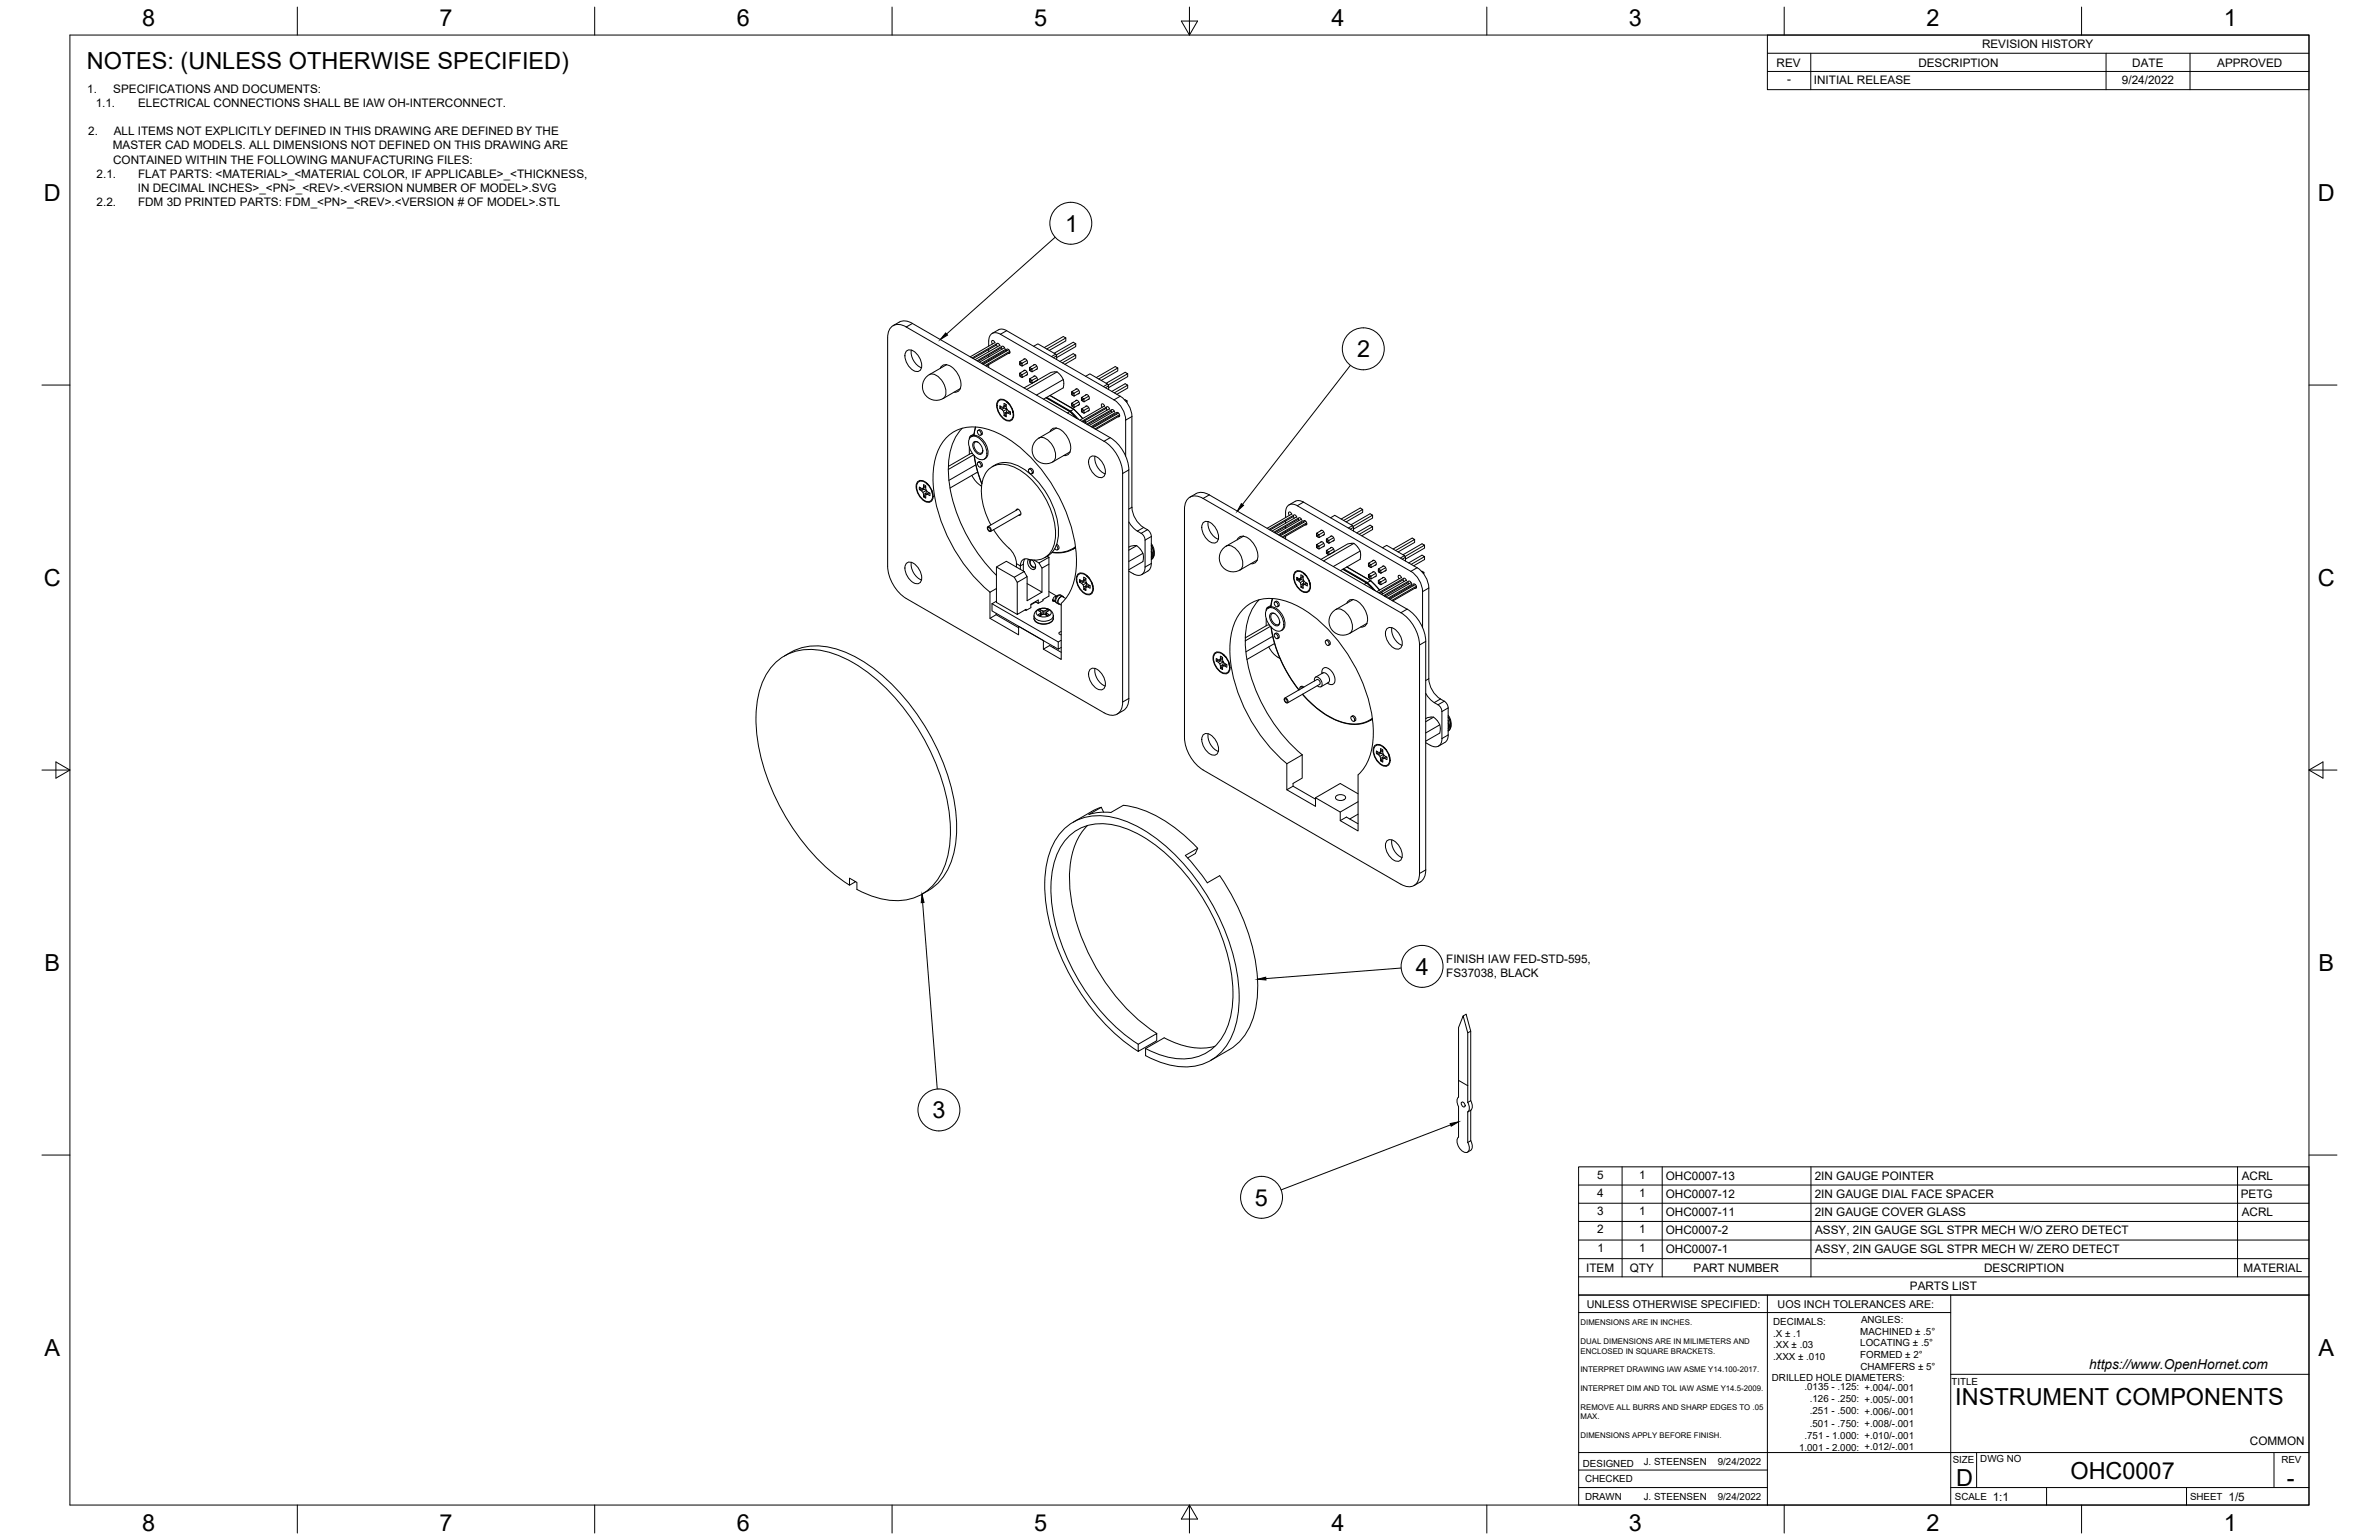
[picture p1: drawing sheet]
<svg xmlns="http://www.w3.org/2000/svg" width="864mm" height="559mm" viewBox="0 0 864 559" stroke-linecap="round" stroke-linejoin="round" font-family="sans-serif">
<defs><g id="words">
<g font-size="8.5">
<text x="51.6" y="9.4">8</text>
<text x="159.5" y="9.4">7</text>
<text x="267.5" y="9.4">6</text>
<text x="375.4" y="9.3">5</text>
<text x="483.4" y="9.4">4</text>
<text x="591.3" y="9.4">3</text>
<text x="699.3" y="9.4">2</text>
<text x="807.2" y="9.4">1</text>
<text x="31.5" y="25">NOTES: (UNLESS OTHERWISE SPECIFIED)</text>
<text x="16" y="72.9">D</text>
<text x="841.4" y="72.9">D</text>
<text x="386.7" y="84.1">1</text>
<text x="492.6" y="129.6">2</text>
<text x="16" y="212.6">C</text>
<text x="841.4" y="212.6">C</text>
<text x="16.2" y="352.3">B</text>
<text x="514" y="353.7">4</text>
<text x="841.7" y="352.3">B</text>
<text x="338.5" y="405.8">3</text>
<text x="455.6" y="437.5">5</text>
<text x="16.2" y="492">A</text>
<text x="841.7" y="492">A</text>
<text x="709.8" y="510">INSTRUMENT COMPONENTS</text>
<text x="710.1" y="539.1">D</text>
<text x="751.6" y="536.7">OHC0007</text>
<text x="830.1" y="539.1">-</text>
<text x="51.6" y="555.5">8</text>
<text x="159.5" y="555.5">7</text>
<text x="267.5" y="555.5">6</text>
<text x="375.4" y="555.4">5</text>
<text x="483.4" y="555.5">4</text>
<text x="591.3" y="555.5">3</text>
<text x="699.3" y="555.5">2</text>
<text x="807.2" y="555.5">1</text>
</g>
<text font-size="5" x="758.4" y="496.8">https://www.OpenHornet.com</text>
<g font-size="4.3">
<text x="719.5" y="17.6">REVISION HISTORY</text>
<text x="644.9" y="24.2">REV</text>
<text x="696.4" y="24.2">DESCRIPTION</text>
<text x="774" y="24.2">DATE</text>
<text x="804.9" y="24.2">APPROVED</text>
<text x="31.7" y="33.7">1.</text>
<text x="41.1" y="33.7">SPECIFICATIONS AND DOCUMENTS:</text>
<text x="648.7" y="30.2">-</text>
<text x="658.5" y="30.6">INITIAL RELEASE</text>
<text x="770.3" y="30.3">9/24/2022</text>
<text x="34.7" y="38.9">1.1.</text>
<text x="50.1" y="38.9">ELECTRICAL CONNECTIONS SHALL BE IAW OH-INTERCONNECT.</text>
<text x="32" y="49.1">2.</text>
<text x="41.3" y="49.1">ALL ITEMS NOT EXPLICITLY DEFINED IN THIS DRAWING ARE DEFINED BY THE</text>
<text x="41" y="54.2">MASTER CAD MODELS. ALL DIMENSIONS NOT DEFINED ON THIS DRAWING ARE</text>
<text x="41.1" y="59.3">CONTAINED WITHIN THE FOLLOWING MANUFACTURING FILES:</text>
<text x="35.1" y="64.5">2.1.</text>
<text x="50.1" y="64.5">FLAT PARTS: &lt;MATERIAL&gt;_&lt;MATERIAL COLOR, IF APPLICABLE&gt;_&lt;THICKNESS,</text>
<text x="50" y="69.6">IN DECIMAL INCHES&gt;_&lt;PN&gt;_&lt;REV&gt;.&lt;VERSION NUMBER OF MODEL&gt;.SVG</text>
<text x="35.1" y="74.7">2.2.</text>
<text x="50.1" y="74.7">FDM 3D PRINTED PARTS: FDM_&lt;PN&gt;_&lt;REV&gt;.&lt;VERSION # OF MODEL&gt;.STL</text>
<text x="525" y="349.5">FINISH IAW FED-STD-595,</text>
<text x="525" y="354.6">FS37038, BLACK</text>
<text x="579.8" y="427.7">5</text>
<text x="595.1" y="427.7">1</text>
<text x="604.7" y="428">OHC0007-13</text>
<text x="658.8" y="428">2IN GAUGE POINTER</text>
<text x="813.8" y="428">ACRL</text>
<text x="579.8" y="434.3">4</text>
<text x="595.1" y="434.3">1</text>
<text x="604.7" y="434.6">OHC0007-12</text>
<text x="658.8" y="434.6">2IN GAUGE DIAL FACE SPACER</text>
<text x="813.4" y="434.6">PETG</text>
<text x="579.8" y="440.9">3</text>
<text x="595.1" y="440.9">1</text>
<text x="604.7" y="441.2">OHC0007-11</text>
<text x="658.8" y="441.2">2IN GAUGE COVER GLASS</text>
<text x="813.8" y="441.2">ACRL</text>
<text x="579.8" y="447.5">2</text>
<text x="595.1" y="447.5">1</text>
<text x="604.7" y="447.8">OHC0007-2</text>
<text x="658.9" y="447.8">ASSY, 2IN GAUGE SGL STPR MECH W/O ZERO DETECT</text>
<text x="579.9" y="454.3">1</text>
<text x="595.1" y="454.3">1</text>
<text x="604.7" y="454.6">OHC0007-1</text>
<text x="658.9" y="454.6">ASSY, 2IN GAUGE SGL STPR MECH W/ ZERO DETECT</text>
<text x="575.8" y="461.5">ITEM</text>
<text x="591.7" y="461.4">QTY</text>
<text x="614.8" y="461.5">PART NUMBER</text>
<text x="720.3" y="461.5">DESCRIPTION</text>
<text x="814.5" y="461.5">MATERIAL</text>
<text x="693.3" y="468.1">PARTS LIST</text>
<text x="816.8" y="524.4">COMMON</text>
<text x="723.4" y="544.5">1:1</text>
<text x="809" y="544.5">1/5</text>
</g>
<g font-size="3.9">
<text x="576" y="474.6">UNLESS OTHERWISE SPECIFIED:</text>
<text x="645.3" y="474.7">UOS INCH TOLERANCES ARE:</text>
</g>
<g font-size="3.5">
<text x="643.7" y="485">.X ± .1</text>
<text x="643.7" y="480.8">DECIMALS:</text>
<text x="675.3" y="484.3">MACHINED ± .5°</text>
<text x="675.6" y="480">ANGLES:</text>
<text x="643.7" y="489.3">.XX ± .03</text>
<text x="675.3" y="488.6">LOCATING ± .5°</text>
<text x="643.7" y="493.5">.XXX ± .010</text>
<text x="675.3" y="492.8">FORMED ± 2°</text>
<text x="675.4" y="497.1">CHAMFERS ± 5°</text>
<text x="643.2" y="501.1">DRILLED HOLE DIAMETERS:</text>
<text x="708.4" y="502.7">TITLE</text>
<text x="655" y="504.4">.0135 - .125: +.004/-.001</text>
<text x="657" y="508.8">.126 - .250: +.005/-.001</text>
<text x="657" y="513.2">.251 - .500: +.006/-.001</text>
<text x="657" y="517.7">.501 - .750: +.008/-.001</text>
<text x="653.1" y="526.5">1.001 - 2.000: +.012/-.001</text>
<text x="655" y="522.1">.751 - 1.000: +.010/-.001</text>
<text x="574.6" y="532.3">DESIGNED</text>
<text x="596.7" y="531.6">J. STEENSEN</text>
<text x="623.6" y="531.6">9/24/2022</text>
<text x="708.9" y="530.9">SIZE</text>
<text x="718.9" y="530.5">DWG NO</text>
<text x="828.2" y="530.9">REV</text>
<text x="575.4" y="537.9">CHECKED</text>
<text x="575.4" y="544.3">DRAWN</text>
<text x="596.7" y="544.3">J. STEENSEN</text>
<text x="623.6" y="544.3">9/24/2022</text>
<text x="709.6" y="544.2">SCALE</text>
<text x="795" y="544.2">SHEET</text>
</g>
<g font-size="2.8">
<text x="573.7" y="480.9">DIMENSIONS ARE IN INCHES.</text>
<text x="573.7" y="487.7">DUAL DIMENSIONS ARE IN MILIMETERS AND</text>
<text x="573.7" y="491.1">ENCLOSED IN SQUARE BRACKETS.</text>
<text x="573.7" y="497.9">INTERPRET DRAWING IAW ASME Y14.100-2017.</text>
<text x="573.7" y="504.7">INTERPRET DIM AND TOL IAW ASME Y14.5-2009.</text>
<text x="573.7" y="511.6">REMOVE ALL BURRS AND SHARP EDGES TO .05</text>
<text x="573.7" y="514.9">MAX.</text>
<text x="573.7" y="521.8">DIMENSIONS APPLY BEFORE FINISH.</text>
</g>
</g></defs>
<!-- layer: Visible Narrow -->
<g fill="none" stroke="#000" stroke-width=".36">
<path d="M331.2 117.4l-2.2 1.3M365.4 120l-2.2 1.3M337.4 135.9a4.4 4.4 0 0 1 5 2.9 4.4 4.4 0 0 1 0 5.8M354.2 155l-.6 3M377.2 158.9a4.4 4.4 0 0 1 5 2.9 4.4 4.4 0 0 1 0 5.8M379.7 144.3l8.7 5 2.3 2.4M380 144.2l8.6 5 3 3M381.1 143.5l8.7 5M389.8 148.5l3.2 3.4M393.7 152.7l.4 .6M403 158.8l-2.2 1.3M406.7 143.8l-2.3 1.3"/>
<path d="M410.9 151.2l-2.3 1.2M353.7 165.3l1 5.1 1.7 5.1M409.8 170.5l-2.3 1.3M439 179.6l-2.3 1.3M390.4 198.4a11.1 11.1 0 0 1-8.5 2M390.4 198.7l-.8 .5M410.9 184.1l-1.1 .6M415.1 191.4l-2.2 1.3M416.5 192.2l-2.2 1.3M417.9 198a4 4 0 0 1 .1 5M417.9 194.7l-2.2 1.3M417.9 199.1l.5 2.5-.5 1.3"/>
<path d="M417.9 197.9l.8 1.8 .1 2.2M445.1 198.2a4.4 4.4 0 0 1 5 2.8 4.4 4.4 0 0 1 0 5.8M473.2 182.2l-2.3 1.3M369 204.5l1.4 .8 1.1-.6M382.2 217.7l.8 .2M385.2 216a1.85 1.85 0 0 0-1.6 2.8M417.9 200.1v2.2M417.9 204.5l-2.2 1.3M462 217.2l-.6 3M487.5 206.6l8.6 4.9 2.3 2.4M487.8 206.4l8.6 5 2.9 3M488.9 205.8l8.6 4.9 3.3 3.4"/>
<path d="M501.5 214.9l.4 .6M514.4 206l-2.3 1.3M518.7 213.4l-2.3 1.3M375.4 223.4a3.5 3.5 0 0 0 4.3 2l1.4-.4a1.91 1.91 0 0 0 1.3-1.6M375.4 224.4a3.5 3.5 0 0 0 4.3 1.9l1.4-.3a1.91 1.91 0 0 0 1.3-1.6M461.5 227.6a48.4 48.4 0 0 0 10.1 22.7M484.9 221.1a4.4 4.4 0 0 1 5 2.9 4.4 4.4 0 0 1 0 5.8M510.8 221l-2.3 1.3M517.5 232.7l-2.2 1.3M409.8 253.4l-2.3 1.3M472.9 251.9a29.4 29.4 0 0 0 17.3 10.8 10.9 10.9 0 0 0 8-2.1M479.9 244.4a1.6 1.6 0 0 1 .6-2 1.6 1.6 0 0 1 2.1 .4 4.1 4.1 0 0 1 1.5 5.4l-1.2 .2-1-.5"/>
<path d="M480.2 244.2a2.31 2.31 0 0 1 2 3.4M518.7 246.3l-1.2 .6M522.9 253.6l-2.3 1.4M524.3 254.4l-2.3 1.3M525.7 256.9l-2.3 1.3M498.2 260.9l-.8 .5M525.7 266.7l-2.3 1.3M525.7 261.3l.5 2.5-.5 1.3M525.7 260.1l.8 1.8 .1 2.2M525.7 260.2a4 4 0 0 1 .1 5M525.7 262.3v2.2M517.5 315.7l-2.2 1.2"/>
<path d="M529.5 392l3.3 2"/>
</g>
<!-- layer: Visible -->
<g fill="none" stroke="#000" stroke-width=".36">
<path d="M324.2 118.2a6.4 6.4 0 0 1 4.1-1.8l1.4 .3 1.5 .7 71.8 41.4a14.9 14.9 0 0 1 6.8 11.7v82.9l-.2 1.7-.5 1.3a6.4 6.4 0 0 1-3.5 2.7M329 118.7l71.8 41.4a14.9 14.9 0 0 1 6.7 11.7M329 118.6a4.1 4.1 0 0 0-4.8-.4 4.1 4.1 0 0 0-2 4.4v82.9a15 15 0 0 0 6.8 11.7l71.8 41.4a4.1 4.1 0 0 0 4.8 .5 4.1 4.1 0 0 0 1.9-4.4M362.4 119.7l-2.2 1.3M362.4 119.7l1.4-.3 1.6 .6 41.3 23.8a9.4 9.4 0 0 1 4.2 7.3M329 127.4a2.47 2.47 0 0 1 3.7 .9 5.4 5.4 0 0 1 1.4 6 2.47 2.47 0 0 1-3.7-.9 5.4 5.4 0 0 1-1.4-6zM330.8 127a6.3 6.3 0 0 0 3.7 6.4M341.3 133.7a2.46 2.46 0 0 1 4.1-.6 7.8 7.8 0 0 1 3.2 8 2.01 2.01 0 0 1-2.3 1.2M343.6 132.4l-6.2 3.6a5 5 0 0 0-1.9 6.8 5 5 0 0 0 6.9 1.8M358.9 125.6a5.2 5.2 0 0 1 1-4.4 2.73 2.73 0 0 1 3.3 .1l41.2 23.8a9.4 9.4 0 0 1 4.2 7.3v13.1M358.9 126.8v.8M358.9 128.9v.6"/>
<path d="M358.9 130.7v.4M358.9 132.3v1.1M361.1 124.3l-8.9 5.2M361.2 124.5a.66 .66 0 0 0-.4-.9 .66 .66 0 0 0-.8 .4l.3 .8M361.7 125.2l-8.4 4.9M361.7 124.8l-8.8 5.1M362.9 125.3l-8.9 5.2M363 125.5a.67 .67 0 0 0-.4-.8 .67 .67 0 0 0-.8 .4l.3 .7M363.5 126.2l-8.5 4.9M363.5 125.8l-8.8 5.1M364.6 126.2l-9 5.2M364.8 126.6a.68 .68 0 0 0-.4-.8 .68 .68 0 0 0-.8 .2l.2 .7"/>
<path d="M365.1 127.1l-8.5 4.9M365.1 126.7l-8.8 5.1M365.4 127.4l-.1-.4a.74 .74 0 0 1 1-.1 .74 .74 0 0 1 .3 .9l-.1 .4h-.5M366.2 126.9l-9.2 5.3M366.6 127.5l-8.9 5.1M366.6 127.9l-8.6 4.9M370.1 135.4v.6l.5 .2 .4-.2v1l1.9-1.1M370.1 131.3v1l.5 .3M370.1 136v.5l.5 .2M370.6 132.1v.5l.4 .2M370.6 136.2v.5l.4 .3M371.6 130.4a.91 .91 0 0 1 1.2 .4 .91 .91 0 0 1-.3 1.2"/>
<path d="M371.6 134.6a.91 .91 0 0 1 1.2 .3 .91 .91 0 0 1-.3 1.2M372 130.2l-1.9 1.1 .9 .5 1.8-1M372 134.3l-1.9 1.1 .9 .6 1.8-1M372.9 131.8l-1.9 1v-1l-.4 .3-.5-.3M373.7 137.5v1.1l.5 .2M373.7 133.4v1l.5 .3M374.2 138.3v.5l.4 .3M374.2 134.1v.6l.4 .2M375.2 132.5a.91 .91 0 0 1 1.2 .4 .91 .91 0 0 1-.3 1.2M375.2 136.6a1.01 1.01 0 0 1 1.1 .3 1.01 1.01 0 0 1 .2 1.1M375.2 125.6l1.6-.8 6.4 3.7M375.6 136.4l-1.9 1.1 .9 .5 1.8-1"/>
<path d="M375.6 132.3l-1.9 1.1 .9 .5 1.8-1M376.1 138.2h.1M376.5 138l-1.9 1.1v-1.1l-.4 .3-.5-.3M376.5 133.8l-1.9 1.1v-1l-.4 .2-.5-.2M379.1 126.1l6.9-4 .9 .5-6.9 4M382.7 128.2l6.9-4 .9 .5-7.1 4.1M383.2 128.5l.4 .6-1.2 .7M383.2 128.5l-1.5 .9M383.6 129.1v1.4M383.7 134.9l-11 6.4M384.7 131.1l4.9-2.8 .9 .6-4.9 2.8M386 137.7l-9.8 5.7"/>
<path d="M386.9 122.6v1.1l-6 3.4M390.5 128.9v1l-4 2.3M390.5 124.7v1.1l-6.9 4M394.1 136.5l1.5-.8 6.5 3.7M397.9 137l7-4 .9 .5-7 4M401.5 139.1l7-4 .9 .5-7.1 4.1M402.1 139.4l.3 .6-1.1 .7M402.1 139.4l-1.5 .9M405.8 133.5v1.1l-6 3.4M409.4 139.8v1l-4 2.3M409.4 135.6v1.1l-7 4M343.9 158.4a14.6 14.6 0 0 1 15.2-2.5 46.4 46.4 0 0 1 23.3 20.7 50.8 50.8 0 0 1 8.1 31.2 17.9 17.9 0 0 1-5.2 11.1l-.1 20.4-6.4-3.8v-3.1l-9-5.2v3.2l-10.4-6v-9.5a59.5 59.5 0 0 1-20.6-39.2 21.6 21.6 0 0 1 5.1-17.3z"/>
<path d="M348.6 141h.1M348.6 141l-6.3 3.6M349.3 155.4a21.8 21.8 0 0 0-5 16.9 59.3 59.3 0 0 0 17.4 36.5M352.2 158.8a3.1 3.1 0 0 1 4.4 1.4 5.6 5.6 0 0 1 1.1 6.1 3.1 3.1 0 0 1-4.4-1.4 5.6 5.6 0 0 1-1.1-6.1zM353.1 158.2a.89 .89 0 0 0-1 .2 .89 .89 0 0 0-.2 .9M353.5 157.9l-.9 .6M353.6 157.5l-1.3 .7M354.1 155l-.6 3a4 4 0 0 1 4 2.6 4.9 4.9 0 0 1 .6 5.4l-.4 .4M355 156.2a1.05 1.05 0 0 1 1.3 .1 1.05 1.05 0 0 1 .1 1.4M355 156.2a1.03 1.03 0 0 1 1 .6 1.03 1.03 0 0 1-.2 1.2l-1-1zM356.4 157.7l-.4 .2M362.3 145.3a2.51 2.51 0 0 1 3.8 .9 5.4 5.4 0 0 1 1.3 6.1 2.51 2.51 0 0 1-3.7-.9 5.4 5.4 0 0 1-1.4-6.1z"/>
<path d="M362.6 145.4a3.4 3.4 0 0 1 4.3 2.2 3.4 3.4 0 0 1-.2 4.9 4.6 4.6 0 0 1-4.5-3.9l-.2-.8a2.64 2.64 0 0 1 .6-2.4zM363 148.2a2.2 2.2 0 0 1 1.5 2.6l.2-.2M363.2 147.4l.1 .6M363.3 148.1h1.3l.9 .3M363.3 148.1l-.3 .1M364.5 147.3v-.9l.8 .5a2.18 2.18 0 0 0 1.5 2.6v.9l-1.3-.5-.2 1.3-.8-.4M364.5 147.3l-.2 .5-1.3-.5v.9M364.6 148.1l-.9 .5M364.7 150.6l.6 .3M365.3 147.3l-1 .5M365.3 146.9l-.8 .4M365.4 149.5l-.9 .4"/>
<path d="M365.5 145.9l.5 .2M365.5 148.5l-1.2 .7M365.5 145.9l.9 .7M365.5 148.5l-.1 1-.7 1.1M365.6 145.9v.1M365.7 146.1l.3 .1M366.4 149.2l-.9 .7M366.4 146.6l.1 .2M366.7 149.4l-.7 .5M367.5 148.4l.2 1.3M367.7 149.6h.1M367.8 149.1l-.1 .4"/>
<path d="M367.8 149.2l-.1 .6M371.8 140.8l9.7-5.7 1.2-.2a1.97 1.97 0 0 1 2.3 1.3l1.1 2.1-.1 2.4-7.2 4.1M379.8 144.3l8.7 5M381.2 156.6a2.46 2.46 0 0 1 4.1-.5 7.8 7.8 0 0 1 3.1 8 2.01 2.01 0 0 1-2.3 1.2M381.2 143.5l8.6 5M383.4 155.4l-6.2 3.5a5 5 0 0 0-1.9 6.9 5 5 0 0 0 6.9 1.8l6.2-3.6M388.5 149.3l-1 .5M388.5 149.3l2.4 2.5M389 146.3v.5l.4 .3 .5-.3v1.1l1.9-1.1M389 142.2v1l.4 .3M389 146.8v.6l.4 .2M389.4 143v.5l.5 .2"/>
<path d="M389.4 147.1v.5l.5 .3M389.9 148.5l-1.4 .9M389.9 148.5l3.2 3.4M390.5 141.3a.91 .91 0 0 1 1.1 .4 .91 .91 0 0 1-.2 1.2M390.5 145.5a.91 .91 0 0 1 1.1 .3 .91 .91 0 0 1-.2 1.2M390.9 141.1l-1.9 1.1 .9 .5 1.7-1M390.9 145.2l-1.9 1.1 .9 .5 1.7-1M391.8 142.6l-1.9 1.1v-1l-.5 .3-.4-.3M392.6 148.4v1l.4 .3M392.6 144.3v1l.4 .2M393 149.2v.5l.5 .3M393 145v.5l.5 .3"/>
<path d="M393.7 152.7l.5 .5M394.1 143.4a.91 .91 0 0 1 1.1 .4 .91 .91 0 0 1-.2 1.2M394.1 147.5a.91 .91 0 0 1 1.1 .4 .91 .91 0 0 1-.2 1.2M394.5 147.3l-1.9 1.1 .9 .5 1.7-1M394.5 143.2l-1.9 1.1 .9 .5 1.7-1M394.9 154.1h.1M395.4 148.9l-1.9 1.1v-1.1l-.5 .3-.4-.3M395.4 144.7l-1.9 1.1v-1l-.5 .2-.4-.2M401 147.3l-9 5.2M401 147.5a.66 .66 0 0 0-.4-.9 .66 .66 0 0 0-.8 .4l.3 .8M401.5 148.2l-8.4 4.9M401.5 147.8l-8.8 5.1"/>
<path d="M402.4 140v1.4M402.8 148.3l-9 5.2M402.8 148.5a.67 .67 0 0 0-.4-.8 .67 .67 0 0 0-.8 .3l.3 .8M403.3 149.2l-8.5 4.9M403.3 148.8l-8.8 5.1M403.6 142l4.9-2.8 .9 .6-4.9 2.8M404.5 149.2l-9.1 5.2M404.6 149.6a.68 .68 0 0 0-.4-.9 .68 .68 0 0 0-.8 .3l.2 .7M404.9 150.1l-8.5 4.9M404.9 149.7l-8.8 5.1M405.2 150.4v-.4a.74 .74 0 0 1 .9-.1 .74 .74 0 0 1 .4 .9l-.2 .4h-.4M406 149.9l-9.2 5.3"/>
<path d="M406.4 150.5l-8.9 5.1M406.4 150.9l-8.6 4.9M408.3 145.1l.8 .4-.4 .1M409.1 145.5l-.1 .4M410.9 151.2v32.9a9.4 9.4 0 0 0 4.3 7.3M333.1 174.8a2.51 2.51 0 0 1 3.8 .9 5.4 5.4 0 0 1 1.3 6.1 2.51 2.51 0 0 1-3.8-.9 5.4 5.4 0 0 1-1.3-6.1zM333.4 174.9a3.4 3.4 0 0 1 4.3 2.2 3.4 3.4 0 0 1-.2 4.9 4.6 4.6 0 0 1-4.5-3.9l-.2-.8a2.64 2.64 0 0 1 .6-2.4zM334 176.9v.6M334 177.5h1.3l.9 .4M334 177.5l-.2 .2a2.17 2.17 0 0 1 1.5 2.6M335.3 176.8v-.9l.7 .4a2.18 2.18 0 0 0 1.5 2.7M335.3 176.8l-.3 .4-1.2-.4v.8"/>
<path d="M335.3 177.5l-.8 .6M336 176.8l-1 .4M336 176.4l-.7 .4M336.1 178.9l-.8 .5M336.2 175.3l.5 .3M336.3 177.9l-1.3 .8M336.3 175.4l1 .9M336.3 178l-.2 .9-.6 1.2M336.4 175.4v.1M336.5 175.6l.3 .1M337.1 178.7l-.8 .7M337.5 178.9l-.7 .5"/>
<path d="M337.5 178.9v.9l-1.2-.4-.3 1.3-.7-.4M338.3 177.9l.2 1.3M338.5 178.6v.4M338.5 179.1h.1M338.6 178.7l-.1 .6M351.9 162.3v2.5M352.8 172.5l1.2 1.9 2.1 1.9M353 164.5l-.7 .1-8 4.6M353.4 160.5a1.62 1.62 0 0 1 2.5 .7l.8 1.8a1.3 1.3 0 0 1-.5 1.8 1.3 1.3 0 0 1-1.8-.5l-.8-1-.4-1.2zM353.4 165.1l-9.1 5.2M353.6 165.3l1.1 5.4 1.7 4.9M354.2 168.7l-9.7 5.6"/>
<path d="M354.9 171.3l-10 5.8M355 167.8a1.05 1.05 0 0 1 1.3 .1 1.05 1.05 0 0 1 .1 1.4M355 167.8a1.03 1.03 0 0 1 1 .6 1.03 1.03 0 0 1-.2 1.1l-1-.9zM355 160.5a1.08 1.08 0 0 0-1.3 .2 1.08 1.08 0 0 0-.1 1.3 2.63 2.63 0 0 0 2.6 2.4l.6-.9M356.1 176.3l.2 .1M356.4 169.2l-.4 .3M357.7 166.4l-.4 .2M360.2 169.4a9.1 9.1 0 0 1 10.6 .3 29.4 29.4 0 0 1 13.4 24.8 8.7 8.7 0 0 1-5 7.9M373.5 170.2a1.03 1.03 0 0 1 1 .6 1.03 1.03 0 0 1-.2 1.2l-.9-1zM373.5 170.2a1 1 0 0 1 1.5 .4 1 1 0 0 1-.5 1.4M388.4 164h.1M395.7 165.9a2.47 2.47 0 0 1 3.7 .9 5.4 5.4 0 0 1 1.4 6 2.47 2.47 0 0 1-3.8-.9 5.4 5.4 0 0 1-1.3-6z"/>
<path d="M397.5 165.5a6.3 6.3 0 0 0 3.7 6.4M407.5 171.8v82.9M434.2 179.1l-2.3 1.3M434.2 179.1l1.2-.4h1.4l2.2 .9 71.8 41.4M335.5 180.1l-.2 .2M335.5 180.1l.5 .3M358.6 191.5a.71 .71 0 0 1 .8 .3 .71 .71 0 0 1-.1 .9l-.6-.5zM358.6 191.1a1.03 1.03 0 0 1 1 .6 1.03 1.03 0 0 1-.2 1.2l-.9-1zM359.7 190.5a21.8 21.8 0 0 1-2.5-17.6 7.3 7.3 0 0 1 10.2-3.7 28 28 0 0 1 14.6 17.5 16.5 16.5 0 0 1-.6 13.6 7.4 7.4 0 0 1-9 2.5 2.15 2.15 0 0 0-2 2.5M360.7 192.2l3.6 4.8a13 13 0 0 1 4.5 6l.2 1.5M368.8 185.2l.1-.3a1.26 1.26 0 0 1 1.4 .6 1.26 1.26 0 0 1-.2 1.5l-.3-.1M369.6 184.8l-11 6.3"/>
<path d="M370.6 186.5l-11 6.3M383.4 197.9a.88 .88 0 0 1 .6 .8 .88 .88 0 0 1-.5 .8l-.6-.4M383.6 197.5a1.09 1.09 0 0 1 .8 .9 1.09 1.09 0 0 1-.6 1.1M390.4 198.7l-1.9 1-2 .7-2 .2-2.6-.1M409.8 198.5l1.8-.5a1.97 1.97 0 0 1 2.4 1.3l1 2-.1 2.5-5.1 2.9M409.8 189.4l1.2 1.7 1.9 1.6M412.6 198l-2.8 1.6M412.9 192.7l2.1 1.4 .7 1.9M415.1 191.4l2.1 1.4 .7 1.9v10.4l-.5 1.5-.7 .6M415.7 196v9.8a2.58 2.58 0 0 1-1.3 2.7 2.58 2.58 0 0 1-3-.3M417.9 197.3a4.2 4.2 0 0 1 .5 5.3l-.5 .4M436.8 189.7a2.47 2.47 0 0 1 3.7 .9 5.4 5.4 0 0 1 1.3 6 2.47 2.47 0 0 1-3.7-.9 5.4 5.4 0 0 1-1.3-6z"/>
<path d="M438.6 189.3a6.3 6.3 0 0 0 3.7 6.4M445.1 198.2a5 5 0 0 0-1.8 6.8 5 5 0 0 0 6.8 1.8l6.2-3.6M449.1 195.9a2.46 2.46 0 0 1 4.1-.5 7.8 7.8 0 0 1 3.2 7.9 2.01 2.01 0 0 1-2.3 1.2M451.4 194.5l-.1 .1M451.4 194.6l-6.3 3.6M466.7 187.8a5.1 5.1 0 0 1 1-4.4 2.73 2.73 0 0 1 3.2 .1l41.2 23.8M466.7 189v.9M466.7 191.1v.6M466.7 192.9v.4M466.7 194.6v1M467.9 183.2l2.7-1.5 2 .2 41.8 24.1a9.3 9.3 0 0 1 4.3 7.3v33a9.9 9.9 0 0 0 6 8.4l.8 1.2 .2 1v10.4l-.9 1.9-2.6 1.5M468.9 186.5l-8.9 5.2"/>
<path d="M469 186.7a.66 .66 0 0 0-.4-.8 .66 .66 0 0 0-.9 .4l.4 .7M469.5 187.4l-8.5 4.9M469.5 187l-8.8 5.1M470.7 187.5l-9 5.2M470.8 187.8a.67 .67 0 0 0-.4-.9 .67 .67 0 0 0-.9 .4l.3 .7M471.3 188.4l-8.5 4.9M471.3 188l-8.9 5.1M472.4 188.4l-9.1 5.2M472.6 188.8a.68 .68 0 0 0-.4-.8 .68 .68 0 0 0-.9 .3l.2 .6M472.8 189.4l-8.4 4.8M472.8 189l-8.8 5.1M473.2 189.6l-.1-.3a.74 .74 0 0 1 1-.2 .74 .74 0 0 1 .3 .9l-.1 .4h-.5"/>
<path d="M474 189.1l-9.3 5.4M474.3 189.7l-8.9 5.2M474.4 190.1l-8.6 5M477.9 197.7v.5l.4 .2 .5-.2v1l1.9-1.1M477.9 193.5v1l.4 .3M477.9 198.2v.5l.4 .3M478.3 194.3v.5l.5 .3M478.3 198.4v.6l.5 .2M479.4 192.6a.91 .91 0 0 1 1.2 .4 .91 .91 0 0 1-.3 1.2M479.4 196.8a.91 .91 0 0 1 1.2 .4 .91 .91 0 0 1-.3 1.2M479.8 192.4l-1.9 1.1 .9 .5 1.7-1M479.8 196.6l-1.9 1.1 .9 .5 1.7-1"/>
<path d="M480.7 194l-1.9 1.1v-1.1l-.5 .3-.4-.3M481.5 199.7v1.1l.4 .2M481.5 195.6v1l.4 .3M481.9 196.4v.5l.5 .2M483 194.7a.91 .91 0 0 1 1.1 .4 .91 .91 0 0 1-.2 1.2M483 198.9a1.01 1.01 0 0 1 1.1 .2 1.01 1.01 0 0 1 .2 1.1l-1.9 1.1v-1l-.5 .2-.4-.2M483 187.9l1.5-.9 6.5 3.7M483.4 198.6l-1.9 1.1 .9 .6 1.7-1.1M483.4 194.5l-1.9 1.1 .9 .5 1.7-1M484.3 196l-1.9 1.1v-1l-.5 .3-.4-.3M486.9 188.3l6.9-4 .9 .6-6.9 3.9M490.5 190.4l6.9-4 .9 .5-7.1 4.1"/>
<path d="M491 190.7l.3 .6-1.1 .7M491 190.7l-1.5 .9M491.3 191.3v1.4M491.5 197.2l-11 6.3M492.5 193.4l4.9-2.8 .9 .5-4.9 2.8M493.7 200l-9.7 5.6M494.7 184.9v1l-6 3.5M498.3 191.1v1l-4 2.3M498.3 186.9v1.1l-7 4M501.9 198.8l1.5-.9 6.4 3.7M505.7 199.2l6.9-4 .9 .5-6.9 4M513.5 195.7v1.1l-6 3.5"/>
<path d="M517.1 197.8v1.1l-6.9 4M329 204.4a2.47 2.47 0 0 1 3.7 .9 5.4 5.4 0 0 1 1.4 6 2.47 2.47 0 0 1-3.7-.8 5.4 5.4 0 0 1-1.4-6.1zM330.8 204a6.3 6.3 0 0 0 3.7 6.4M360.1 219.1v2.6l24.1 13.9M360.1 219.1l24.1 13.8M361.7 205.7l3.6-2 6.5 3.7M361.7 213.6l-2.3 1.3M361.7 218.1l-1.6 1M368.2 209.5l3.6-2.1 1.1 1.9-3.6 2zM368.2 209.5l-6.5-3.8v12.9l7.6 4.3M369 204.5v1.3M369.3 211.3v11.6l3.2-1.8v.4l-.4-.2"/>
<path d="M370.4 205.3v1.3M372.1 202.8l-.6 1.4v3M372.9 209.3v8.7l5.3-3.1-5.3-3.1M373.5 203a2.39 2.39 0 0 0 1.8 3.7 2.03 2.03 0 0 0-.4-3.3l-.3-.2M374 203.1a2.17 2.17 0 0 0 1.9 2.9M374.5 203.2a1.51 1.51 0 0 0-.5 1.5 1.51 1.51 0 0 0 1.3 1.1M375.4 203.2l1.8 1.1M375.9 205.6l-.6 .2M376 218.4l.9 .5v-1.2l-2.7 1.6v1.2l-1.7 1M376 218.2l-1.8 1.3M377.2 204.3l3.6-2.1v2.5l-2.6 1.4zM378.2 206.1v8.8"/>
<path d="M380.1 201.8l.7 .4M380.8 204.7v11.6l-2.2 1.3v.4l-1.7 .9M380.8 214.7l2.8 1.6M382.2 217.5v.6l.9 .1M383.5 216.4l-1 .5-.3 1.2M384.3 219l.9 .6M385.9 216.4l-1.6-.5-1.1 1-.1 1.4 1.2 .9M386.1 216.7l-.1-.3a1.74 1.74 0 0 0-1.7 .9 1.74 1.74 0 0 0 .1 1.9h.3M386.9 217.2l-1.1-.7a1.68 1.68 0 0 0-1.5 2.5M391.2 208.4a2.51 2.51 0 0 1 3.8 .9 5.4 5.4 0 0 1 1.4 6 2.51 2.51 0 0 1-3.8-.8 5.4 5.4 0 0 1-1.4-6.1zM391.5 208.5a3.4 3.4 0 0 1 4.4 2.2 3.4 3.4 0 0 1-.3 4.8 4.6 4.6 0 0 1-4.5-3.9l-.2-.7a2.64 2.64 0 0 1 .6-2.4zM391.9 211.2a2.17 2.17 0 0 1 1.5 2.6"/>
<path d="M392.2 210.5v.6M392.2 211.1h1.3l.9 .4M392.2 211.1l-.3 .1M393.2 212.2l1.2-.6-.1 .9-.6 1.2M393.4 210.3v-.8l.8 .4a2.17 2.17 0 0 0 1.5 2.6v.9l-1.3-.5-.2 1.4M393.4 210.3l-.2 .5-1.3-.5v.9M393.4 213.8l.8 .5M393.5 211.1l-.9 .6M393.7 213.7l-.3 .1M393.7 213.6l.5 .4M394.2 210.4l-1 .4M394.2 210l-.8 .3"/>
<path d="M394.3 212.5l-.9 .5M394.5 209h.1M394.6 209.1l.4 .1M394.9 209.1l-.5-.1 1.1 .8M395.3 212.3l-.9 .6M395.6 212.5l-.7 .5M396.4 211.4l.2 1.4M396.7 212.7h-.1M396.7 212.2l-.1 .3M396.7 212.3v.6M409.8 207.3l1.6 .9M414.9 200.8l-5.1 2.9"/>
<path d="M416.7 207.2l-2.3 1.3M457.1 217.6a21.9 21.9 0 0 0-5 17.1 59.3 59.3 0 0 0 20.6 39.2M461.3 219.7l-1.2 .8M461.9 217.2l-.6 3M462.7 218.4a1.01 1.01 0 0 1 1.5 .4 1.01 1.01 0 0 1-.4 1.4M462.8 218.4a1.03 1.03 0 0 1 1 .6 1.03 1.03 0 0 1-.3 1.2l-.9-1zM470.1 207.6a2.51 2.51 0 0 1 3.7 .8 5.4 5.4 0 0 1 1.4 6.1 2.51 2.51 0 0 1-3.8-.9 5.4 5.4 0 0 1-1.3-6zM470.4 207.6a3.4 3.4 0 0 1 4.3 2.3 3.4 3.4 0 0 1-.2 4.8 4.6 4.6 0 0 1-4.5-3.9l-.2-.7a2.64 2.64 0 0 1 .6-2.5zM470.7 210.4a2.17 2.17 0 0 1 1.5 2.6M470.7 209.5l1.3 .5 .2-.5M470.7 209.5v.9M471 209.6v.7"/>
<path d="M471 210.3h1.3l.9 .4M471 210.3l-.3 .1M472 211.4l1.3-.7-.2 1-.6 1.1M472.2 209.5l.1-.9 .7 .5a2.14 2.14 0 0 0 1.5 2.6v.9l-1.3-.5-.2 1.4-.7-.5M472.3 210.3l-.8 .5M472.5 212.8l-.3 .2M472.5 212.8l.5 .3M473 209.6l-1 .4M473 209.1l-.8 .4M473.1 211.7l-.9 .5M473.2 208.1l.5 .2M473.3 208.1l1 .9"/>
<path d="M473.4 208.2h.1M473.5 208.3l.3 .1M474.1 211.5l-.9 .6M474.5 211.7l-.7 .5M475.2 210.6l.3 1.4v-.5M475.5 211.3l-.1 .4M475.5 211.8v.1M479.5 203l9.7-5.6 1.2-.2a1.97 1.97 0 0 1 2.4 1.3l1.1 2-.2 2.4-7.1 4.2M481.9 200.5v.5l.5 .3M483.9 200.4h.1M487.5 206.5l8.7 5 2.4 2.5M488.9 218.9a2.46 2.46 0 0 1 4.1-.6 7.8 7.8 0 0 1 3.2 8 2.01 2.01 0 0 1-2.3 1.2"/>
<path d="M488.9 205.7l8.7 5-2.4 1.4M491.2 217.6l-6.3 3.6a5 5 0 0 0-1.8 6.8 5 5 0 0 0 6.8 1.8l6.3-3.6M496.8 208.5v.6l.4 .2 .5-.2v1l1.9-1.1M496.8 204.4v1l.4 .3M496.8 209.1v.5l.4 .2M497.2 205.2v.5l.5 .3M497.2 209.3v.5l.5 .3M497.6 210.7l3.2 3.4M498.2 203.5a.91 .91 0 0 1 1.2 .4 .91 .91 0 0 1-.3 1.2M498.2 207.7a.91 .91 0 0 1 1.2 .3 .91 .91 0 0 1-.3 1.2M498.6 203.3l-1.8 1.1 .9 .5 1.7-1M498.6 207.5l-1.8 1 .9 .6 1.7-1"/>
<path d="M499.6 204.9l-1.9 1.1v-1.1l-.5 .3-.4-.3M500.4 210.6v1.1l.4 .2M500.4 206.5v1l.4 .3M500.8 211.4v.5l.4 .3M500.8 207.2v.6l.4 .2M501.5 214.9l.5 .6M501.8 205.6a.91 .91 0 0 1 1.2 .4 .91 .91 0 0 1-.3 1.2M501.8 209.7a.91 .91 0 0 1 1.2 .4 .91 .91 0 0 1-.3 1.2M502.2 209.5l-1.8 1.1 .8 .5 1.8-1M502.2 205.4l-1.8 1.1 .8 .5 1.8-1M503.2 211.1l-2 1.1v-1.1l-.4 .3-.4-.3M503.2 206.9l-2 1.1v-1l-.4 .2-.4-.2"/>
<path d="M508.7 209.5l-8.9 5.2M508.8 209.7a.66 .66 0 0 0-.4-.8 .66 .66 0 0 0-.9 .4l.4 .7M509.3 210.4l-8.5 4.9M509.3 210l-8.8 5.1M509.3 201.3l6.9-4 .9 .5-7.1 4.1M509.8 201.6l.4 .6-1.2 .7M509.8 201.6l-1.5 .9M510.2 202.2v1.4M510.5 210.5l-9 5.2M510.6 210.7a.67 .67 0 0 0-.4-.8 .67 .67 0 0 0-.9 .4l.3 .7M511.1 211.4l-8.5 4.9M511.1 211l-8.8 5.1"/>
<path d="M511.4 204.3l4.8-2.9 .9 .6-4.8 2.8M512.2 207.3a9.4 9.4 0 0 1 4.2 7.4v13M512.2 211.4l-9.1 5.2M512.4 211.8a.68 .68 0 0 0-.4-.8 .68 .68 0 0 0-.9 .3l.2 .6M512.7 212.4l-8.5 4.8M512.7 211.9l-8.8 5.1M513 212.6l-.1-.3a.74 .74 0 0 1 1-.2 .74 .74 0 0 1 .3 .9l-.1 .4h-.5M513.8 212.1l-9.3 5.3M514.2 212.7l-8.9 5.1M514.2 213.1l-8.6 5M516 207.3l.9 .4-.4 .2M516.9 207.7l-.2 .5"/>
<path d="M517.1 202v1l-3.9 2.3M287 236.7l-2.2 1.3M287 236.7a22.6 22.6 0 0 1 20.5 .2 67.6 67.6 0 0 1 29.4 28.6 67.6 67.6 0 0 1 10.1 39.9 22.5 22.5 0 0 1-12.3 19.1M361.6 222.5v.6l8.2 4.7M361.6 223.1l-2.2 1.3M376.1 221.7l.9-.6 1.4-.4 2.5 .4 .8 .7 .5 .9v2.3l-.9 .9-1.3 .5h-2l-1.6-.5-.7-.6-.4-.8 .2-1.8zM376.5 221.5a3.7 3.7 0 0 1 5 .4 2.23 2.23 0 0 1-2.9 2l-1.2-.3a1.3 1.3 0 0 1-1.1-.7 1.3 1.3 0 0 1 .2-1.4zM376.9 221.6l1 .7-1 .7M376.9 223l.7 .4a1.72 1.72 0 0 1 2.5 0M377.6 221.2a1.67 1.67 0 0 0 2.5 0v.8M377.6 221.2v.8M377.6 221.2l-.7 .4"/>
<path d="M377.7 222.6l.1 .7M377.9 222.3l.1 .9M378.3 223h.1M378.4 221.6l-.1 1.4-.3-.2M378.8 235.5l2.2-1.2 4.2 2.4M378.9 221.7v1.1M379.3 221.6l.1 1.4 .4-.2M379.8 222.3l-.1 .9M380 222.6l-.1 .7M380.1 221.2l.7 .4M380.8 221.6l-1 .7 1 .7-.7 .4M382.7 234.7l-.5 .3"/>
<path d="M385.2 232.3l-1 .6v2.7l1-.7M385.3 229.2a.62 .62 0 0 0-.9 .6 .62 .62 0 0 0 .9 .6M440.9 237.1a2.51 2.51 0 0 1 3.7 .8 5.4 5.4 0 0 1 1.4 6.1 2.51 2.51 0 0 1-3.8-.9 5.4 5.4 0 0 1-1.3-6zM441.2 237.1a3.4 3.4 0 0 1 4.3 2.2 3.4 3.4 0 0 1-.2 4.9 4.6 4.6 0 0 1-4.6-3.9l-.1-.7a2.64 2.64 0 0 1 .6-2.5zM441.5 239.9a2.14 2.14 0 0 1 1.5 2.6M441.8 239.1v.6M441.8 239.8h1.2l1 .3M441.8 239.8l-.3 .1M443 239l-.2 .5-1.3-.5v.9M443.1 239.8l-.8 .5M443.8 238.5a2.17 2.17 0 0 0 1.5 2.7M443.8 239l-1 .5"/>
<path d="M443.8 238.6l-.8 .4M443.8 238.6l-.8-.5v.9M444 237.6l.5 .2M444 237.6l1.1 .9M444.2 237.6l-.1 .1M444.3 237.8l.3 .1M459.6 224.5v2.6M460 221a3.1 3.1 0 0 1 4.4 1.4 5.6 5.6 0 0 1 1.1 6.1 3.1 3.1 0 0 1-4.5-1.4 5.6 5.6 0 0 1-1-6.1zM460.6 234.7a9.1 9.1 0 0 0 4.1 4.3M460.7 226.7l-.7 .1-8 4.7M460.8 220.4a.89 .89 0 0 0-.9 .2 .89 .89 0 0 0-.3 .9M461.1 222.8a1.62 1.62 0 0 1 2.5 .7l.9 1.7a1.3 1.3 0 0 1-.5 1.8 1.3 1.3 0 0 1-1.8-.5l-.8-1-.5-1.2z"/>
<path d="M461.2 227.3l-9.2 5.3M461.3 220.2h.1M461.3 220.2l-.9 .5M461.3 220.2a6 6 0 0 1 5.1 5.7l.1 .7a2.29 2.29 0 0 1-1.4 2.2M461.4 227.5l1.2 5.9 2.2 5.9 3 5.8 3.7 5.3M462 230.9l-9.8 5.6M462.7 233.5l-10.1 5.8M462.8 230a1.03 1.03 0 0 1 1 .6 1.03 1.03 0 0 1-.3 1.2l-.9-1zM462.8 222.7a1.08 1.08 0 0 0-1.3 .2 1.08 1.08 0 0 0-.1 1.4 2.63 2.63 0 0 0 2.6 2.3l.5-.9M463.2 229.7l-.5 .3M463.2 229.7a1.07 1.07 0 0 1 1.1 .8 1.07 1.07 0 0 1-.5 1.2M481.3 232.4a1.03 1.03 0 0 1 1 .7 1.03 1.03 0 0 1-.2 1.1l-1-.9z"/>
<path d="M481.7 232.2l-.4 .3M481.7 232.2a1.05 1.05 0 0 1 1.1 .8 1.05 1.05 0 0 1-.5 1.2M496.1 226.2h.1M503.4 228.2a2.47 2.47 0 0 1 3.8 .9 5.4 5.4 0 0 1 1.3 6 2.47 2.47 0 0 1-3.7-.9 5.4 5.4 0 0 1-1.4-6zM505.3 227.7a6.3 6.3 0 0 0 3.7 6.5M508.5 222.3l-71.8-41.4a4.1 4.1 0 0 0-4.7-.5 4.1 4.1 0 0 0-2 4.4v82.9a15 15 0 0 0 6.7 11.7M508.5 222.3a15 15 0 0 1 6.8 11.7v82.9a4.1 4.1 0 0 1-2 4.4 4.1 4.1 0 0 1-4.8-.5M510.8 221a14.9 14.9 0 0 1 6.8 11.7M517.5 232.7l.1 83-.4 2.3-.7 1.2-.9 .8M395.7 242.9a2.47 2.47 0 0 1 3.7 .9 5.4 5.4 0 0 1 1.4 6 2.47 2.47 0 0 1-3.8-.8 5.4 5.4 0 0 1-1.3-6.1zM397.5 242.5a6.3 6.3 0 0 0 3.7 6.4M442.8 240.9l1.3-.7-.2 1-.9 1.3"/>
<path d="M443.3 242.3l.5 .3M443.9 241.2l-.9 .4M444.9 240.9l-.9 .7M445.3 241.2l-.7 .4M445.3 242.1l-1.3-.5-.2 1.4-.8-.5M445.3 241.2v.9M446 240.1l.3 1.3v-.4M446.3 241.3h-.1M446.3 240.8l-.1 .4M466.4 253.7a.71 .71 0 0 1 .8 .3 .71 .71 0 0 1-.1 .9l-.7-.5zM466.4 253.3a1.03 1.03 0 0 1 1 .6 1.03 1.03 0 0 1-.2 1.2l-1-1zM472 249.3l.6-.3 .7 .3"/>
<path d="M472.8 251.9l3.4 3.6 4.5 3.5a17.1 17.1 0 0 0 15.1 3.2l2.4-1.3M472.8 249.6a.56 .56 0 0 0-.8-.3 .56 .56 0 0 0-.1 .8M477.2 247.1a1 1 0 0 1 .3-1.4 1 1 0 0 1 1.4 .4 2.23 2.23 0 0 1 .6 3.1h-.6l-.7-.4M478 246.6l-11.6 6.7M478 246.6a1.16 1.16 0 0 1 1 1.7l-11.6 6.8M480.3 244.1l-2.8 1.6M482.3 247.6l-2.8 1.6M490.6 260a1 1 0 0 1 1.4 .3 1 1 0 0 1-.4 1.4M490.6 260a1.03 1.03 0 0 1 1 .6 1.03 1.03 0 0 1-.2 1.2l-1-1zM517.5 251.6a10.4 10.4 0 0 0 4.9 4.4l.8 1.3 .2 .9v9.8a2.58 2.58 0 0 1-1.2 2.7 2.58 2.58 0 0 1-3-.3l-1.7-.9M525.7 259.5a4.1 4.1 0 0 1 .4 5.4l-.4 .3M436.7 279.4l71.8 41.5"/>
<path d="M436.8 266.7a2.47 2.47 0 0 1 3.7 .8 5.4 5.4 0 0 1 1.3 6 2.47 2.47 0 0 1-3.7-.8 5.4 5.4 0 0 1-1.3-6zM438.6 266.3a6.3 6.3 0 0 0 3.7 6.4M467.2 277.1a59.3 59.3 0 0 1-20.7-39.2 21.6 21.6 0 0 1 5.2-17.2 14.6 14.6 0 0 1 15.2-2.5 46.4 46.4 0 0 1 23.2 20.6 50.8 50.8 0 0 1 8.2 31.2 17.9 17.9 0 0 1-5.3 11.1M472.7 273.9l-5.6 3.2v9.5l10.4 6v-3.1l9 5.2v3.1l6.5 3.7v-20.3M472.7 273.9v8.4l-3.3 2v1l8.1 4.7M499 270.6a2.51 2.51 0 0 1 3.8 .9 5.4 5.4 0 0 1 1.3 6.1 2.51 2.51 0 0 1-3.8-.9 5.4 5.4 0 0 1-1.3-6.1zM499.3 270.7a3.4 3.4 0 0 1 4.3 2.2 3.4 3.4 0 0 1-.2 4.9 4.6 4.6 0 0 1-4.5-4l-.2-.7a2.64 2.64 0 0 1 .6-2.4zM499.7 273.5a2.13 2.13 0 0 1 1.5 2.6M499.9 272.7v.6M499.9 273.3h1.3l.9 .4-1.1 .7M499.9 273.3l-.2 .2M501.2 272.5l-.2 .6-1.3-.6v.9"/>
<path d="M501.2 271.7v.8M501.2 271.7l.7 .4a2.11 2.11 0 0 0 1.5 2.6l.1 .9-1.3-.5-.3 1.4-.7-.5M501.2 273.3l-.8 .6M501.4 275.9l-.2 .2M501.4 275.9l.5 .3M501.9 272.6l-.9 .5M501.9 272.2l-.7 .3M502.1 274.7l-.9 .5M502.1 271.1l.5 .3M502.2 271.2l1 .8M502.2 273.8l-.1 .9-.7 1.2M502.3 271.2v.1"/>
<path d="M502.4 271.3l.3 .1M503 274.5l-.8 .6M503.4 274.7l-.7 .5M504.1 273.7l.3 1.3M504.4 274.4v.3M504.4 274.9h.1M504.5 274.5l-.1 .6M517.5 260.8l2-.6a1.94 1.94 0 0 1 2.2 1.3l1.1 2-.2 2.5-5.1 2.9M520.4 260.2l-2.9 1.7M522.6 263l-5.1 3M394.8 299.5a26.2 26.2 0 0 0-6.6 19.4 72.9 72.9 0 0 0 17.6 43.6 61.7 61.7 0 0 0 14.1 12.5M396.3 294.4l-6.7 3.9"/>
<path d="M399.8 292.9l-4.5 2.6a20.1 20.1 0 0 1 8-.7M399.8 292.9l.8 1.8M399.8 292.9l-3.5 1.5M403.3 294.8l4.5-2.6a43.4 43.4 0 0 1 24.1 12.7l2.9 2.9M469.4 285.3l-2.3 1.3M485 288.9a2.44 2.44 0 0 1 3.5 .3 2.01 2.01 0 0 1-3.2 1 .77 .77 0 0 1-.3-1.3zM486.5 297.8l2.3-1.3 4.2 2.4M493 288l-6.5-3.7-9 5.2M493 295.4l-3 1.8M493 290.9l-6.5 3.8M310.6 319.9l-2.2 1.3v-2.6l2.7 1.6v2.5a27.7 27.7 0 0 0 19.3 3.5 19.1 19.1 0 0 0 13.6-15.2 56.6 56.6 0 0 0-4-33.3 79.1 79.1 0 0 0-27.9-35.8 30.5 30.5 0 0 0-21.9-5.9 18.6 18.6 0 0 0-14.4 14.2 53.9 53.9 0 0 0 3 32.8 78.4 78.4 0 0 0 29.6 38.2M434.8 307.8l-4.5 2.6 4.5 5.2 3.5 4.7 4.5-2.6a74.1 74.1 0 0 1 13.7 41.8 26.4 26.4 0 0 1-7.9 19.7l-2.4 1.7-6.7 3.9"/>
<path d="M434.8 307.8l-.9 1.9-2.8 1.6M503.4 305.2a2.47 2.47 0 0 1 3.8 .8 5.4 5.4 0 0 1 1.3 6 2.47 2.47 0 0 1-3.7-.8 5.4 5.4 0 0 1-1.4-6zM505.3 304.8a6.3 6.3 0 0 0 3.7 6.4M515.6 320l-2.3 1.3M413.2 378.9l6.7-3.9v2.6l-6.7 3.9zM413.2 378.9a74.6 74.6 0 0 1-30.1-43.9 42.1 42.1 0 0 1 .6-24.9 17.3 17.3 0 0 1 21.8-10.5 51.5 51.5 0 0 1 25.5 18.4 72.9 72.9 0 0 1 16.6 41.9 27.9 27.9 0 0 1-5.6 18.8 17.7 17.7 0 0 1-19.3 4.6l-6.8-2.8M441 379.7a25.2 25.2 0 0 1-18.4-3.1l-6.7 3.9v2.6M531.1 368.6l1.1-.6 1.7 6.2v25.2l-1.1 .6M533.9 374.2l-1.1 .6M413.2 381.5a78.8 78.8 0 0 1-30.6-41 52.6 52.6 0 0 1-1.9-30 18.6 18.6 0 0 1 22.4-14.1 48 48 0 0 1 25 15.4 80.7 80.7 0 0 1 21.6 46.5 31.5 31.5 0 0 1-5.4 22.3 18.3 18.3 0 0 1-19.2 6 35.8 35.8 0 0 1-9.2-3.5M529.5 398.1v-25.2l1.6-4.3 1.7 6.2v25.2M529.5 398.1l-.6 1.1 .6 2.3v11.1"/>
<path d="M530.6 399.9a1.03 1.03 0 0 1 1.1 .6 1.03 1.03 0 0 1-.3 1.2l-.9-1zM533.9 399.4l.6 1.8-.1 1-.5 .7M529.5 412.6a3.9 3.9 0 0 0 1.9 5.4 1.51 1.51 0 0 0 1.8-.3 1.51 1.51 0 0 0 .1-1.9l-.5-1.3M532.8 403.5v11M532.8 400l.6 1.8-.1 1-.5 .7M533.9 402.9v11M533.9 402.9l-1.1 .6M533.9 413.9l-1.1 .6M533.9 413.9a2.54 2.54 0 0 1-1.2 4.2"/>
</g>
<!-- layer: Border -->
<g fill="none" stroke="#000" stroke-width=".36">
<path d="M25.4 12.7h812.8v533.4h-812.8zM107.9 2.6v10.1M215.9 2.6v10.1M323.8 2.6v10.1M428.8 7.6h5.9l-2.9 5.1zM431.8 2.6v10.1M539.7 2.6v10.1M647.7 2.6v10.1M755.6 2.6v10.1M15.2 139.7h10.2M838.2 139.7h10.1M15.2 279.4h10.2"/>
<path d="M20.3 276.5l5.1 2.9-5.1 3zM838.2 279.4l5.1-2.9v5.9zM838.2 279.4h10.1M15.2 419.1h10.2M838.2 419.1h10.1M107.9 546.1v10.2M215.9 546.1v10.2M323.8 546.1v10.2M431.8 546.1l2.9 5.1h-5.9zM431.8 546.1v10.2M539.7 546.1v10.2M647.7 546.1v10.2"/>
<path d="M755.6 546.1v10.2"/>
</g>
<!-- layer: Titleblock -->
<path d="M573.1 476.3h135M641.6 469.9v76.2M708.1 469.9v76.2M708.1 498.7h130.1M573.1 527.1v-57.2h265.1v76.2h-265.1v-19h265.1M573.1 539.8h68.5M573.1 533.4h68.5M708.1 539.8h130.1M717.5 527.1v12.7M742.9 539.8v6.3M793.7 539.8v6.3M825.5 527.1v12.7" fill="none" stroke="#000" stroke-width=".36"/>
<!-- layer: Parts Lists -->
<path d="M573 423.4h265.2v46.5h-265.2zM573 436.6h265.2M573 430h265.2M588.8 423.4v39.9M603.4 423.4v39.9M657.4 423.4v39.9M812.2 423.4v39.9M573 456.7h265.2M573 450h265.2M573 443.2h265.2M573 463.3h265.2" fill="none" stroke="#000" stroke-width=".36"/>
<!-- layer: Balloons -->
<g fill="none" stroke="#000" stroke-width=".36">
<path d="M383 86.1l-39.4 35.1M490.2 132.6l-39.2 50.5M334.9 327.5l5.3 67.7M508.6 351.3l-49.1 3.8M526.6 408.2l-61.5 23.6"/>
<circle cx="388.7" cy="81" r="7.6"/>
<circle cx="494.9" cy="126.6" r="7.6"/>
<circle cx="516.2" cy="350.7" r="7.6"/>
<circle cx="340.8" cy="402.7" r="7.6"/>
<circle cx="458" cy="434.5" r="7.6"/>
</g>
<path d="M343.3 120.8l.7 .8-2.7 1.6zM450.6 182.8l.8 .6-2.2 2.1zM334.7 324.5l.7 3-1 .1zM456.5 355.3l3-.7v1zM526.4 407.7l3.1-.6-2.7 1.5z" fill="#000" stroke="#000" stroke-width=".36"/>
<!-- layer: Revision Tables -->
<path d="M641.6 12.7h196.6v19.8h-196.6zM641.6 19.3h196.6M657.3 19.3v13.2M764.5 19.3v13.2M795 19.3v13.2M641.6 25.9h196.6" fill="none" stroke="#000" stroke-width=".36"/>
<use href="#words"/>
</svg>
